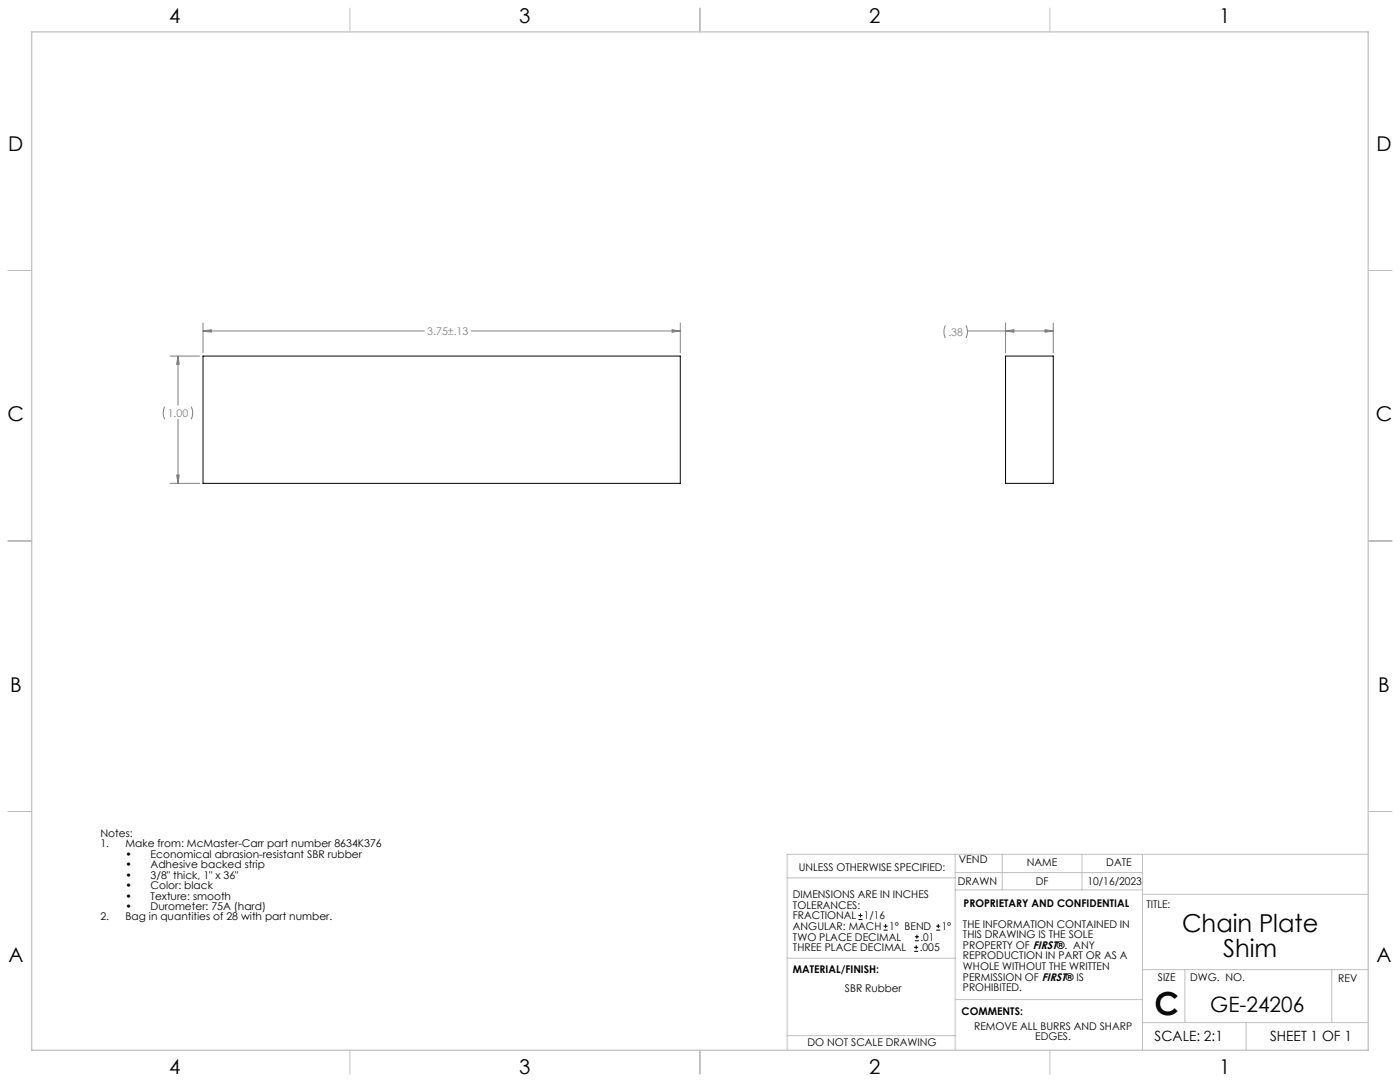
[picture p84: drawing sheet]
<svg xmlns="http://www.w3.org/2000/svg" width="559mm" height="432mm" viewBox="0 0 559 432" stroke-linecap="round" stroke-linejoin="round" font-family="sans-serif">
<defs><g id="words">
<text font-size="12.7" x="460.9" y="405.2">C</text>
<g font-size="9.9">
<text x="471.8" y="372">Chain Plate</text>
<text x="488.2" y="381.9">Shim</text>
</g>
<text font-size="8.5" x="483.1" y="404">GE-24206</text>
<g font-size="8.1">
<text x="67.6" y="9.3">4</text>
<text x="207.3" y="9.3">3</text>
<text x="347" y="9.3">2</text>
<text x="486.7" y="9.3">1</text>
<text x="3.3" y="60.1">D</text>
<text x="549.4" y="60.1">D</text>
<text x="3" y="168">C</text>
<text x="549.1" y="168">C</text>
<text x="4" y="276">B</text>
<text x="550.1" y="276">B</text>
<text x="3.3" y="383.9">A</text>
<text x="549.4" y="383.9">A</text>
<text x="67.6" y="428.4">4</text>
<text x="207.3" y="428.4">3</text>
<text x="347" y="428.4">2</text>
<text x="486.7" y="428.4">1</text>
</g>
<g font-size="5.6">
<text x="460.9" y="415.2">SCALE: 2:1</text>
<text x="507" y="415.2">SHEET 1 OF 1</text>
</g>
<g font-size="4.2" fill="#808080">
<text x="170.6" y="133.7">3.75±.13</text>
<text x="378.5" y="134">.38</text>
<text x="67" y="166.4">1.00</text>
</g>
<g font-size="4.2">
<text x="40.1" y="334">Notes:</text>
<text x="40.1" y="338.1">1.</text>
<text x="50.1" y="338.1">Make from: McMaster-Carr part number 8634K376</text>
<text x="50.1" y="342.3">•</text>
<text x="50.1" y="346.5">•</text>
<text x="60.1" y="342.3">Economical abrasion-resistant SBR rubber</text>
<text x="60.1" y="346.5">Adhesive backed strip</text>
<text x="318.8" y="347.7">UNLESS OTHERWISE SPECIFIED:</text>
<text x="382.7" y="344.5">VEND</text>
<text x="409.9" y="345.7">NAME</text>
<text x="441.6" y="345.7">DATE</text>
<text x="50.1" y="350.6">•</text>
<text x="60.1" y="350.6">3/8&quot; thick, 1&quot; x 36&quot;</text>
<text x="382.3" y="353.3">DRAWN</text>
<text x="413.5" y="353.3">DF</text>
<text x="434" y="353.3">10/16/2023</text>
<text x="50.1" y="354.8">•</text>
<text x="50.1" y="359">•</text>
<text x="60.1" y="354.8">Color: black</text>
<text x="60.1" y="359">Texture: smooth</text>
<text x="316.5" y="358.5">DIMENSIONS ARE IN INCHES</text>
<text x="50.1" y="363.2">•</text>
<text x="60.1" y="363.2">Durometer: 75A (hard)</text>
<text x="316.5" y="362.7">TOLERANCES:</text>
<text x="384.6" y="361.9">PROPRIETARY AND CONFIDENTIAL</text>
<text x="457.6" y="362.3">TITLE:</text>
<text x="40.1" y="367.3">2.</text>
<text x="50.1" y="367.3">Bag in quantities of 28 with part number.</text>
<text x="316.5" y="371.2">ANGULAR: MACH</text>
<text x="316.5" y="366.9">FRACTIONAL</text>
<text x="344.8" y="366.9">1/16</text>
<text x="354.9" y="371.2">1° BEND</text>
<text x="375.9" y="371.2">1°</text>
<text x="384.4" y="370.2">THE INFORMATION CONTAINED IN</text>
<text x="316.5" y="375.4">TWO PLACE DECIMAL</text>
<text x="367.4" y="375.4">.01</text>
<text x="384.4" y="374.4">THIS DRAWING IS THE SOLE</text>
<text x="316.5" y="379.6">THREE PLACE DECIMAL</text>
<text x="367.1" y="379.6">.005</text>
<text x="384.4" y="378.6">PROPERTY OF FIRST®. ANY</text>
<text x="384.4" y="382.9">REPRODUCTION IN PART OR AS A</text>
<text x="316.5" y="388.4">MATERIAL/FINISH:</text>
<text x="384.4" y="387.1">WHOLE WITHOUT THE WRITTEN</text>
<text x="337.2" y="395.8">SBR Rubber</text>
<text x="384.4" y="391.3">PERMISSION OF FIRST® IS</text>
<text x="384.4" y="395.6">PROHIBITED.</text>
<text x="462.2" y="391.3">SIZE</text>
<text x="475.1" y="391.3">DWG. NO.</text>
<text x="534.1" y="391.8">REV</text>
<text x="383.8" y="405.1">COMMENTS:</text>
<text x="388.8" y="410.9">REMOVE ALL BURRS AND SHARP</text>
<text x="322.3" y="417.6">DO NOT SCALE DRAWING</text>
<text x="413.2" y="415.2">EDGES.</text>
</g>
</g></defs>
<g fill="none" stroke="#c0c0c0" stroke-width=".4">
<path d="M139.7 3.2v9.5M279.4 3.2v9.5M419.1 3.2v9.5M3.1 107.9h9.6M546.1 107.9h9.5M3.1 215.9h9.6M546.1 215.9h9.5M3.1 323.8h9.6M546.1 323.8h9.5M314.2 350.3h67M381.2 340.9v78.2M381.2 355.1h74.8"/>
<path d="M381.2 348.2h74.8M400 340.9v14.2M431.9 340.9v14.2M456 340.9v78.2M456 356.9h90.1M546.1 340.9h-231.9v78.2M314.2 382.4h67.2M381.2 398.9h74.8M456 387h90.1M472.9 387v21.1M531.6 387v21.1M139.7 419.1v9.6"/>
<path d="M279.4 419.1v9.6M314.2 413.3h67M419.1 419.1v9.6M456 408.1h90.1M497.4 408.1v11"/>
</g>
<path d="M12.7 12.7h533.4v406.4h-533.4z" fill="none" stroke="#c0c0c0" stroke-width=".5"/>
<path d="M81 142.1h190.5v50.8h-190.5zM401.4 142.1h19v50.8h-19z" fill="none" stroke="#000" stroke-width=".4"/>
<g fill="none" stroke="#808080" stroke-width=".4">
<path d="M81 132.1l3.3-.5v1zM81 128.9v11.9M81 132.1h88.4M188.1 132.1h83.4M268.3 131.6l3.2 .5-3.2 .5zM271.5 128.9v11.9M377.3 129.9l-.5 2v1.4l.5 1.6M385.6 129.9l.6 2.3-.6 2.7M386.2 132.1h34.2M401.4 132.1l3.3-.5v1zM401.4 128.9v11.9M417.1 131.6l3.3 .5-3.3 .5z"/>
<path d="M420.4 128.9v11.9M67.9 142.1h11.9M71 142.1l.5 3.3h-1zM71 142.1v19.5M65.8 162.3l-.6 2.3 .6 2.7M71 167.3v25.6M76.3 162.3l.6 2-.6 3M67.9 192.9h11.9M70.5 189.6h1l-.5 3.3z"/>
</g>
<path d="M268.3 131.6l3.2 .5-3.2 .5zM81 132.1l3.3-.5v1zM71 142.1l.5 3.3h-1zM70.5 189.6h1l-.5 3.3zM417.1 131.6l3.3 .5-3.3 .5zM401.4 132.1l3.3-.5v1z" fill="#808080"/>
<g fill="none" stroke="#000" stroke-width=".4">
<path d="M342.6 367h1.6M342.6 365.4h1.6M343.4 364.6v1.5M352.7 371.2h1.6M352.7 369.6h1.6M353.5 368.8v1.6M364.9 379.7h1.6M364.9 378.1h1.6M365.2 375.4h1.6M365.2 373.8h1.6M365.7 377.3v1.5M366 373v1.6"/>
<path d="M373.7 371.2h1.6M373.7 369.6h1.6M374.5 368.8v1.6"/>
</g>
<use href="#words"/>
</svg>
